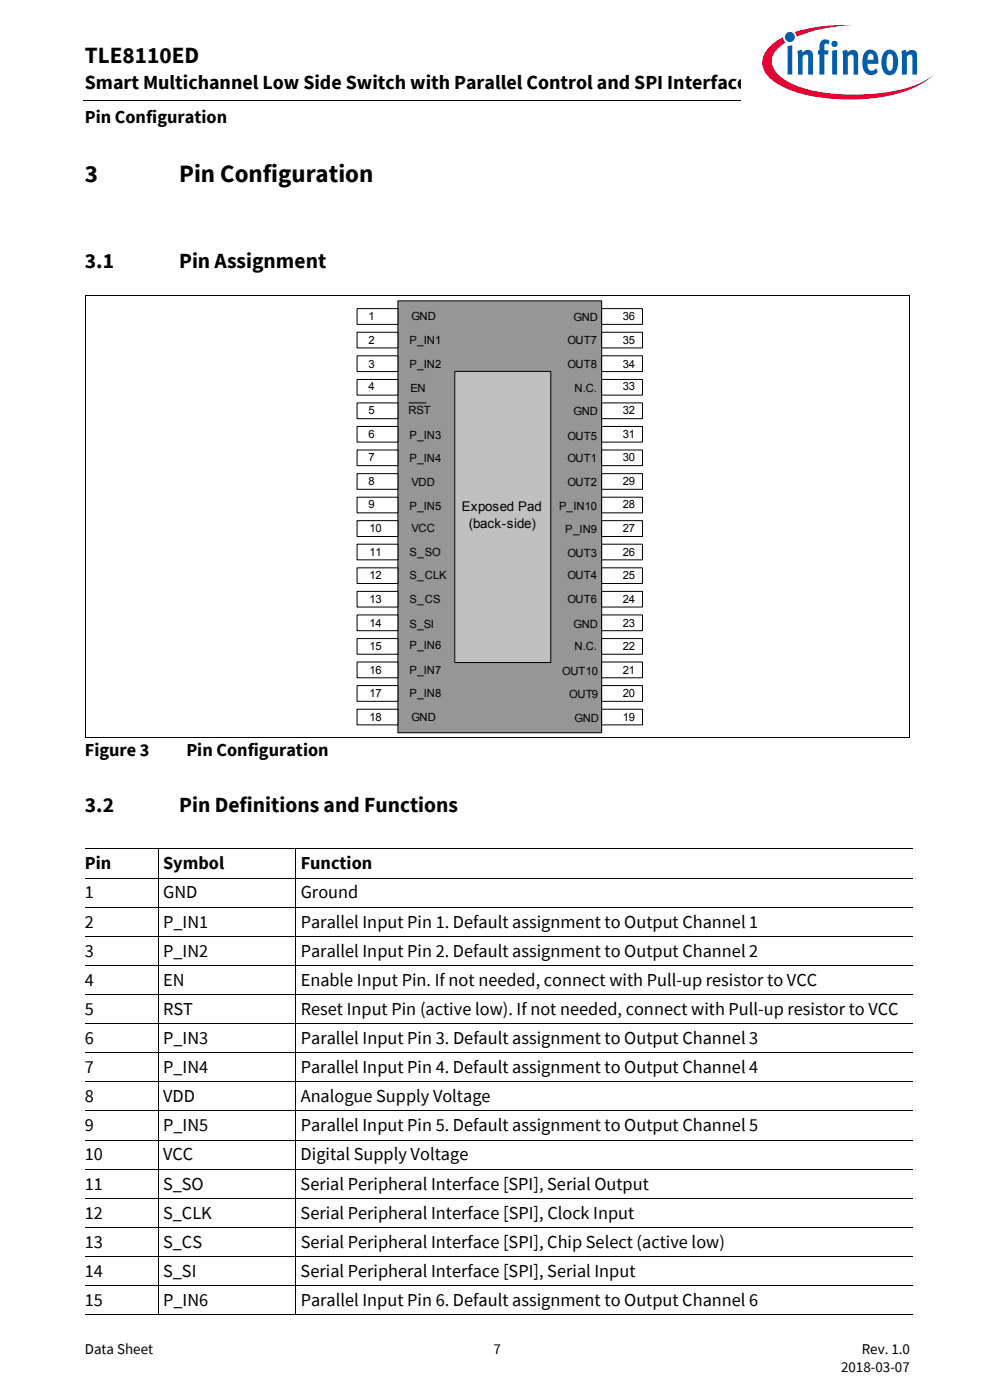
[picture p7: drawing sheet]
<svg xmlns="http://www.w3.org/2000/svg" width="210mm" height="297mm" viewBox="0 0 210 297" stroke-linecap="round" stroke-linejoin="round" font-family="sans-serif">
<defs><g id="words">
<g font-size="5.3">
<text x="18" y="38.5">3</text>
<text x="38" y="38.5">Pin Configuration</text>
</g>
<text font-size="4.9" x="18" y="13.4">TLE8110ED</text>
<g font-size="4.6">
<text x="18" y="56.8">3.1</text>
<text x="38" y="56.8">Pin Assignment</text>
<text x="18" y="172.2">3.2</text>
<text x="38" y="172.2">Pin Definitions and Functions</text>
</g>
<text font-size="4.2" x="18" y="19">Smart Multichannel Low Side Switch with Parallel Control and SPI Interface</text>
<g font-size="3.9">
<text x="18" y="26.2">Pin Configuration</text>
<text x="18" y="160.4">Figure 3</text>
<text x="39.5" y="160.4">Pin Configuration</text>
<text x="18" y="184.4">Pin</text>
<text x="34.6" y="184.4">Symbol</text>
<text x="63.8" y="184.4">Function</text>
<text x="18" y="190.6">1</text>
<text x="34.6" y="190.6">GND</text>
<text x="63.8" y="190.6">Ground</text>
<text x="18" y="196.8">2</text>
<text x="34.6" y="196.8">P_IN1</text>
<text x="63.8" y="196.8">Parallel Input Pin 1. Default assignment to Output Channel 1</text>
<text x="18" y="203">3</text>
<text x="34.6" y="203">P_IN2</text>
<text x="63.8" y="203">Parallel Input Pin 2. Default assignment to Output Channel 2</text>
<text x="18" y="209.1">4</text>
<text x="34.6" y="209.1">EN</text>
<text x="63.8" y="209.1">Enable Input Pin. If not needed, connect with Pull-up resistor to VCC</text>
<text x="18" y="215.3">5</text>
<text x="34.6" y="215.3">RST</text>
<text x="63.8" y="215.3">Reset Input Pin (active low). If not needed, connect with Pull-up resistor to VCC</text>
<text x="18" y="221.5">6</text>
<text x="34.6" y="221.5">P_IN3</text>
<text x="63.8" y="221.5">Parallel Input Pin 3. Default assignment to Output Channel 3</text>
<text x="18" y="227.7">7</text>
<text x="34.6" y="227.7">P_IN4</text>
<text x="63.8" y="227.7">Parallel Input Pin 4. Default assignment to Output Channel 4</text>
<text x="18" y="233.8">8</text>
<text x="34.6" y="233.8">VDD</text>
<text x="63.8" y="233.8">Analogue Supply Voltage</text>
<text x="18" y="240">9</text>
<text x="34.6" y="240">P_IN5</text>
<text x="63.8" y="240">Parallel Input Pin 5. Default assignment to Output Channel 5</text>
<text x="18" y="246.2">10</text>
<text x="34.6" y="246.2">VCC</text>
<text x="63.8" y="246.2">Digital Supply Voltage</text>
<text x="18" y="252.4">11</text>
<text x="34.6" y="252.4">S_SO</text>
<text x="63.8" y="252.4">Serial Peripheral Interface [SPI], Serial Output</text>
<text x="18" y="258.5">12</text>
<text x="34.6" y="258.5">S_CLK</text>
<text x="63.8" y="258.5">Serial Peripheral Interface [SPI], Clock Input</text>
<text x="18" y="264.7">13</text>
<text x="34.6" y="264.7">S_CS</text>
<text x="63.8" y="264.7">Serial Peripheral Interface [SPI], Chip Select (active low)</text>
<text x="18" y="270.9">14</text>
<text x="34.6" y="270.9">S_SI</text>
<text x="63.8" y="270.9">Serial Peripheral Interface [SPI], Serial Input</text>
<text x="18" y="277.1">15</text>
<text x="34.6" y="277.1">P_IN6</text>
<text x="63.8" y="277.1">Parallel Input Pin 6. Default assignment to Output Channel 6</text>
</g>
<g font-size="3.2">
<text x="18" y="287.3">Data Sheet</text>
<text x="104.7" y="287.3">7</text>
<text x="182.8" y="287.3">Rev. 1.0</text>
<text x="178.4" y="291.2">2018-03-07</text>
</g>
<g font-size="2.8">
<text x="97.9" y="108.5">Exposed Pad</text>
<text x="99.5" y="112">(back-side)</text>
</g>
<g font-size="2.4">
<text x="78.1" y="68">1</text>
<text x="87.3" y="68">GND</text>
<text x="121.6" y="68.2">GND</text>
<text x="132.1" y="68">36</text>
<text x="78.1" y="73">2</text>
<text x="86.8" y="73">P_IN1</text>
<text x="120.3" y="73">OUT7</text>
<text x="132.1" y="73">35</text>
<text x="78.1" y="78">3</text>
<text x="78.1" y="82.8">4</text>
<text x="86.8" y="78">P_IN2</text>
<text x="87.1" y="83.2">EN</text>
<text x="120.3" y="78">OUT8</text>
<text x="121.9" y="83.2">N.C.</text>
<text x="132.1" y="78">34</text>
<text x="132.1" y="82.8">33</text>
<text x="78.1" y="87.8">5</text>
<text x="86.6" y="87.8">RST</text>
<text x="121.6" y="88">GND</text>
<text x="132.1" y="87.8">32</text>
<text x="78.1" y="92.8">6</text>
<text x="86.8" y="93">P_IN3</text>
<text x="120.3" y="93.2">OUT5</text>
<text x="132.1" y="92.8">31</text>
<text x="78.1" y="97.8">7</text>
<text x="86.8" y="98">P_IN4</text>
<text x="120.3" y="98">OUT1</text>
<text x="132.1" y="97.8">30</text>
<text x="78.1" y="102.8">8</text>
<text x="78.1" y="107.8">9</text>
<text x="87.3" y="103.1">VDD</text>
<text x="120.3" y="103.1">OUT2</text>
<text x="132.1" y="102.8">29</text>
<text x="132.1" y="107.8">28</text>
<text x="78.4" y="112.9">10</text>
<text x="86.8" y="108.3">P_IN5</text>
<text x="87.3" y="112.9">VCC</text>
<text x="118.6" y="108.3">P_IN10</text>
<text x="119.9" y="113.1">P_IN9</text>
<text x="132.1" y="112.9">27</text>
<text x="78.4" y="117.9">11</text>
<text x="86.8" y="117.9">S_SO</text>
<text x="120.3" y="118.1">OUT3</text>
<text x="132.1" y="117.9">26</text>
<text x="78.4" y="122.9">12</text>
<text x="86.8" y="122.9">S_CLK</text>
<text x="120.3" y="122.9">OUT4</text>
<text x="132.1" y="122.9">25</text>
<text x="78.4" y="127.9">13</text>
<text x="86.8" y="127.9">S_CS</text>
<text x="120.3" y="127.9">OUT6</text>
<text x="132.1" y="127.9">24</text>
<text x="78.4" y="132.9">14</text>
<text x="78.4" y="137.9">15</text>
<text x="86.8" y="133.1">S_SI</text>
<text x="86.8" y="137.7">P_IN6</text>
<text x="121.6" y="133.1">GND</text>
<text x="121.9" y="137.9">N.C.</text>
<text x="132.1" y="132.9">23</text>
<text x="132.1" y="137.9">22</text>
<text x="78.4" y="142.9">16</text>
<text x="86.8" y="142.9">P_IN7</text>
<text x="119.3" y="143.2">OUT10</text>
<text x="132.1" y="142.9">21</text>
<text x="78.4" y="147.9">17</text>
<text x="86.8" y="147.9">P_IN8</text>
<text x="120.8" y="148.2">OUT9</text>
<text x="132.1" y="147.9">20</text>
<text x="78.4" y="153">18</text>
<text x="87.3" y="153">GND</text>
<text x="121.9" y="153.2">GND</text>
<text x="132.1" y="153">19</text>
</g>
</g></defs>
<path d="M17.7 21.3l.1 .1z" fill="#000"/>
<path d="M17.8 21.4h140.5" fill="none" stroke="#000" stroke-width=".21"/>
<path d="M157.3 5.1h42.7v21.5h-42.7z" fill="#fff"/>
<path d="M168.6 6.8l.4 1 1.4-.5a31.9 31.9 0 0 1 10.7-1.9 32.2 32.2 0 0 0-12.5 1.4zM163.4 9.8a4.3 4.3 0 0 0 0 6.9 21.8 21.8 0 0 0 11.7 4.1 38.5 38.5 0 0 0 18.7-2.1 14.3 14.3 0 0 0 4.2-2.8 18.4 18.4 0 0 1-8.8 3.5 40.4 40.4 0 0 1-20.2-1.2l-1.6-.7a6.4 6.4 0 0 1-3.7-4.4 5.1 5.1 0 0 1 2.9-4.1l-.3-.3-.2-.8-1 .5z" fill-rule="evenodd" fill="#e30034"/>
<path d="M166.5 7.8a1.06 1.06 0 0 0 2.1 0 1.06 1.06 0 0 0-2.1 0zM167.1 9.8v6h.9v-6.2zM169.1 10.8l.2 1.3v3.7h.9v-3.8l.7-.4h.3l.2 .3v3.9h1v-3.9a1.21 1.21 0 0 0-.8-1.3 1.21 1.21 0 0 0-1.4 .5l-.1-.6zM174.3 8.6a2.41 2.41 0 0 0-.5 2.1h-.3v.9h.3v4.2h1v-4.2h.8l.2-.9h-1v-.9a.49 .49 0 0 1 .3-.6 .49 .49 0 0 1 .6 .2l.3-.7a1.45 1.45 0 0 0-1.7-.1zM176.5 10.7v5.1h1v-5.2zM176.3 9.3a.7 .7 0 0 0 1.4 0 .7 .7 0 0 0-1.4 0zM178.7 10.8l.1 5h1v-3.8a.64 .64 0 0 1 .5-.5 .64 .64 0 0 1 .7 .4v3.9h1v-3.9a1.22 1.22 0 0 0-.8-1.3 1.22 1.22 0 0 0-1.4 .5l-.2-.6zM183.7 10.8a3.9 3.9 0 0 0-.1 4.7 1.76 1.76 0 0 0 2.6-.3l-.4-.7a.99 .99 0 0 1-1.6 .1l-.2-1.1h2.3v-.2a2.3 2.3 0 0 0-1.5-2.8h-.5zM184.2 11.7a.65 .65 0 0 1 .9-.2 .65 .65 0 0 1 .2 .9v.3h-1.3zM187.7 10.9a3.9 3.9 0 0 0 .1 4.8 1.68 1.68 0 0 0 2.6-1.5 3.8 3.8 0 0 0-.7-3.3 1.59 1.59 0 0 0-2 0zM188.4 11.6l.2-.1a.86 .86 0 0 1 .8 1.2v.7a1.26 1.26 0 0 1-.6 1.6 2.12 2.12 0 0 1-.7-2.3l.1-.9zM191.2 10.8l.1 5h1v-3.8l.7-.4h.3l.2 .3v3.9h1v-4.2a1.08 1.08 0 0 0-.6-1 1.08 1.08 0 0 0-1.3 .2l-.4 .3v-.6z" fill-rule="evenodd" fill="#005da9"/>
<g fill="none" stroke="#000" stroke-width=".21">
<path d="M18 180.1h175.5M18 186.3h175.5M18 192.4h175.5M18 198.6h175.5M33.5 180v98.9M62.7 180v98.9M18 204.8h175.5M18 211h175.5M18 217.1h175.5M18 223.3h175.5M18 229.5h175.5M18 235.7h175.5"/>
<path d="M18 241.8h175.5M18 248h175.5M18 254.2h175.5M18 260.4h175.5M18 266.5h175.5M18 272.7h175.5M18 278.9h175.5"/>
</g>
<path d="M84.4 63.8h43.2v91.7h-43.2z" fill="#969696"/>
<path d="M84.4 63.8h43.2v91.7h-43.2z" fill="none" stroke="#000" stroke-width=".21"/>
<path d="M75.7 65.5h8.7v3.3h-8.7z" fill="#fff"/>
<path d="M75.7 65.5h8.7v3.3h-8.7z" fill="none" stroke="#000" stroke-width=".21"/>
<path d="M75.7 70.5h8.7v3.3h-8.7z" fill="#fff"/>
<path d="M75.7 70.5h8.7v3.3h-8.7z" fill="none" stroke="#000" stroke-width=".21"/>
<path d="M75.7 75.5h8.7v3.3h-8.7z" fill="#fff"/>
<path d="M75.7 75.5h8.7v3.3h-8.7z" fill="none" stroke="#000" stroke-width=".21"/>
<path d="M75.7 80.5h8.7v3.3h-8.7z" fill="#fff"/>
<path d="M75.7 80.5h8.7v3.3h-8.7z" fill="none" stroke="#000" stroke-width=".21"/>
<path d="M75.7 85.5h8.7v3.3h-8.7z" fill="#fff"/>
<path d="M75.7 85.5h8.7v3.3h-8.7z" fill="none" stroke="#000" stroke-width=".21"/>
<path d="M75.7 90.5h8.7v3.3h-8.7z" fill="#fff"/>
<path d="M75.7 90.5h8.7v3.3h-8.7z" fill="none" stroke="#000" stroke-width=".21"/>
<path d="M75.7 95.5h8.7v3.3h-8.7z" fill="#fff"/>
<path d="M75.7 95.5h8.7v3.3h-8.7z" fill="none" stroke="#000" stroke-width=".21"/>
<path d="M75.7 100.5h8.7v3.3h-8.7z" fill="#fff"/>
<path d="M75.7 100.5h8.7v3.3h-8.7z" fill="none" stroke="#000" stroke-width=".21"/>
<path d="M75.7 105.5h8.7v3.3h-8.7z" fill="#fff"/>
<path d="M75.7 105.5h8.7v3.3h-8.7z" fill="none" stroke="#000" stroke-width=".21"/>
<path d="M75.7 110.5h8.7v3.3h-8.7z" fill="#fff"/>
<path d="M75.7 110.5h8.7v3.3h-8.7z" fill="none" stroke="#000" stroke-width=".21"/>
<path d="M75.7 120.5h8.7v3.3h-8.7z" fill="#fff"/>
<path d="M75.7 120.5h8.7v3.3h-8.7z" fill="none" stroke="#000" stroke-width=".21"/>
<path d="M75.7 125.5h8.7v3.3h-8.7z" fill="#fff"/>
<path d="M75.7 125.5h8.7v3.3h-8.7z" fill="none" stroke="#000" stroke-width=".21"/>
<path d="M75.7 130.5h8.7v3.3h-8.7z" fill="#fff"/>
<path d="M75.7 130.5h8.7v3.3h-8.7z" fill="none" stroke="#000" stroke-width=".21"/>
<path d="M75.7 135.5h8.7v3.3h-8.7z" fill="#fff"/>
<path d="M75.7 135.5h8.7v3.3h-8.7z" fill="none" stroke="#000" stroke-width=".21"/>
<path d="M75.7 140.4h8.7v3.4h-8.7z" fill="#fff"/>
<path d="M75.7 140.4h8.7v3.4h-8.7z" fill="none" stroke="#000" stroke-width=".21"/>
<path d="M75.7 145.4h8.7v3.4h-8.7z" fill="#fff"/>
<path d="M75.7 145.4h8.7v3.4h-8.7z" fill="none" stroke="#000" stroke-width=".21"/>
<path d="M75.7 150.5h8.7v3.3h-8.7z" fill="#fff"/>
<path d="M75.7 150.5h8.7v3.3h-8.7z" fill="none" stroke="#000" stroke-width=".21"/>
<path d="M127.6 65.5h8.7v3.3h-8.7z" fill="#fff"/>
<path d="M127.6 65.5h8.7v3.3h-8.7z" fill="none" stroke="#000" stroke-width=".21"/>
<path d="M127.6 75.5h8.7v3.3h-8.7z" fill="#fff"/>
<path d="M127.6 75.5h8.7v3.3h-8.7z" fill="none" stroke="#000" stroke-width=".21"/>
<path d="M127.6 80.5h8.7v3.3h-8.7z" fill="#fff"/>
<path d="M127.6 80.5h8.7v3.3h-8.7z" fill="none" stroke="#000" stroke-width=".21"/>
<path d="M127.6 85.5h8.7v3.3h-8.7z" fill="#fff"/>
<path d="M127.6 85.5h8.7v3.3h-8.7z" fill="none" stroke="#000" stroke-width=".21"/>
<path d="M127.6 90.5h8.7v3.3h-8.7z" fill="#fff"/>
<path d="M127.6 90.5h8.7v3.3h-8.7z" fill="none" stroke="#000" stroke-width=".21"/>
<path d="M127.6 95.5h8.7v3.3h-8.7z" fill="#fff"/>
<path d="M127.6 95.5h8.7v3.3h-8.7z" fill="none" stroke="#000" stroke-width=".21"/>
<path d="M127.6 100.5h8.7v3.3h-8.7z" fill="#fff"/>
<path d="M127.6 100.5h8.7v3.3h-8.7z" fill="none" stroke="#000" stroke-width=".21"/>
<path d="M127.6 105.5h8.7v3.3h-8.7z" fill="#fff"/>
<path d="M127.6 105.5h8.7v3.3h-8.7z" fill="none" stroke="#000" stroke-width=".21"/>
<path d="M127.6 110.5h8.7v3.3h-8.7z" fill="#fff"/>
<path d="M127.6 110.5h8.7v3.3h-8.7z" fill="none" stroke="#000" stroke-width=".21"/>
<path d="M127.6 115.4h8.7v3.4h-8.7z" fill="#fff"/>
<path d="M127.6 115.4h8.7v3.4h-8.7z" fill="none" stroke="#000" stroke-width=".21"/>
<path d="M127.6 120.5h8.7v3.3h-8.7z" fill="#fff"/>
<path d="M127.6 120.5h8.7v3.3h-8.7z" fill="none" stroke="#000" stroke-width=".21"/>
<path d="M127.6 125.5h8.7v3.3h-8.7z" fill="#fff"/>
<path d="M127.6 125.5h8.7v3.3h-8.7z" fill="none" stroke="#000" stroke-width=".21"/>
<path d="M127.6 130.5h8.7v3.3h-8.7z" fill="#fff"/>
<path d="M127.6 130.5h8.7v3.3h-8.7z" fill="none" stroke="#000" stroke-width=".21"/>
<path d="M127.6 135.5h8.7v3.3h-8.7z" fill="#fff"/>
<path d="M127.6 135.5h8.7v3.3h-8.7z" fill="none" stroke="#000" stroke-width=".21"/>
<path d="M127.6 140.4h8.7v3.4h-8.7z" fill="#fff"/>
<path d="M127.6 140.4h8.7v3.4h-8.7z" fill="none" stroke="#000" stroke-width=".21"/>
<path d="M127.6 145.4h8.7v3.4h-8.7z" fill="#fff"/>
<path d="M127.6 145.4h8.7v3.4h-8.7z" fill="none" stroke="#000" stroke-width=".21"/>
<path d="M127.6 150.5h8.7v3.3h-8.7z" fill="#fff"/>
<path d="M127.6 150.5h8.7v3.3h-8.7z" fill="none" stroke="#000" stroke-width=".21"/>
<path d="M75.7 115.4h8.7v3.4h-8.7z" fill="#fff"/>
<path d="M75.7 115.4h8.7v3.4h-8.7z" fill="none" stroke="#000" stroke-width=".21"/>
<path d="M127.6 70.5h8.7v3.3h-8.7z" fill="#fff"/>
<path d="M127.6 70.5h8.7v3.3h-8.7zM86.7 85.5h3.7" fill="none" stroke="#000" stroke-width=".21"/>
<path d="M96.5 78.8h20.3v61.7h-20.3z" fill="#c0c0c0"/>
<path d="M18 62.6h175M18 62.6v93.8M96.5 78.8h20.3v61.7h-20.3zM192.9 62.6v93.9M18 156.4h174.9" fill="none" stroke="#000" stroke-width=".21"/>
<use href="#words"/>
</svg>
